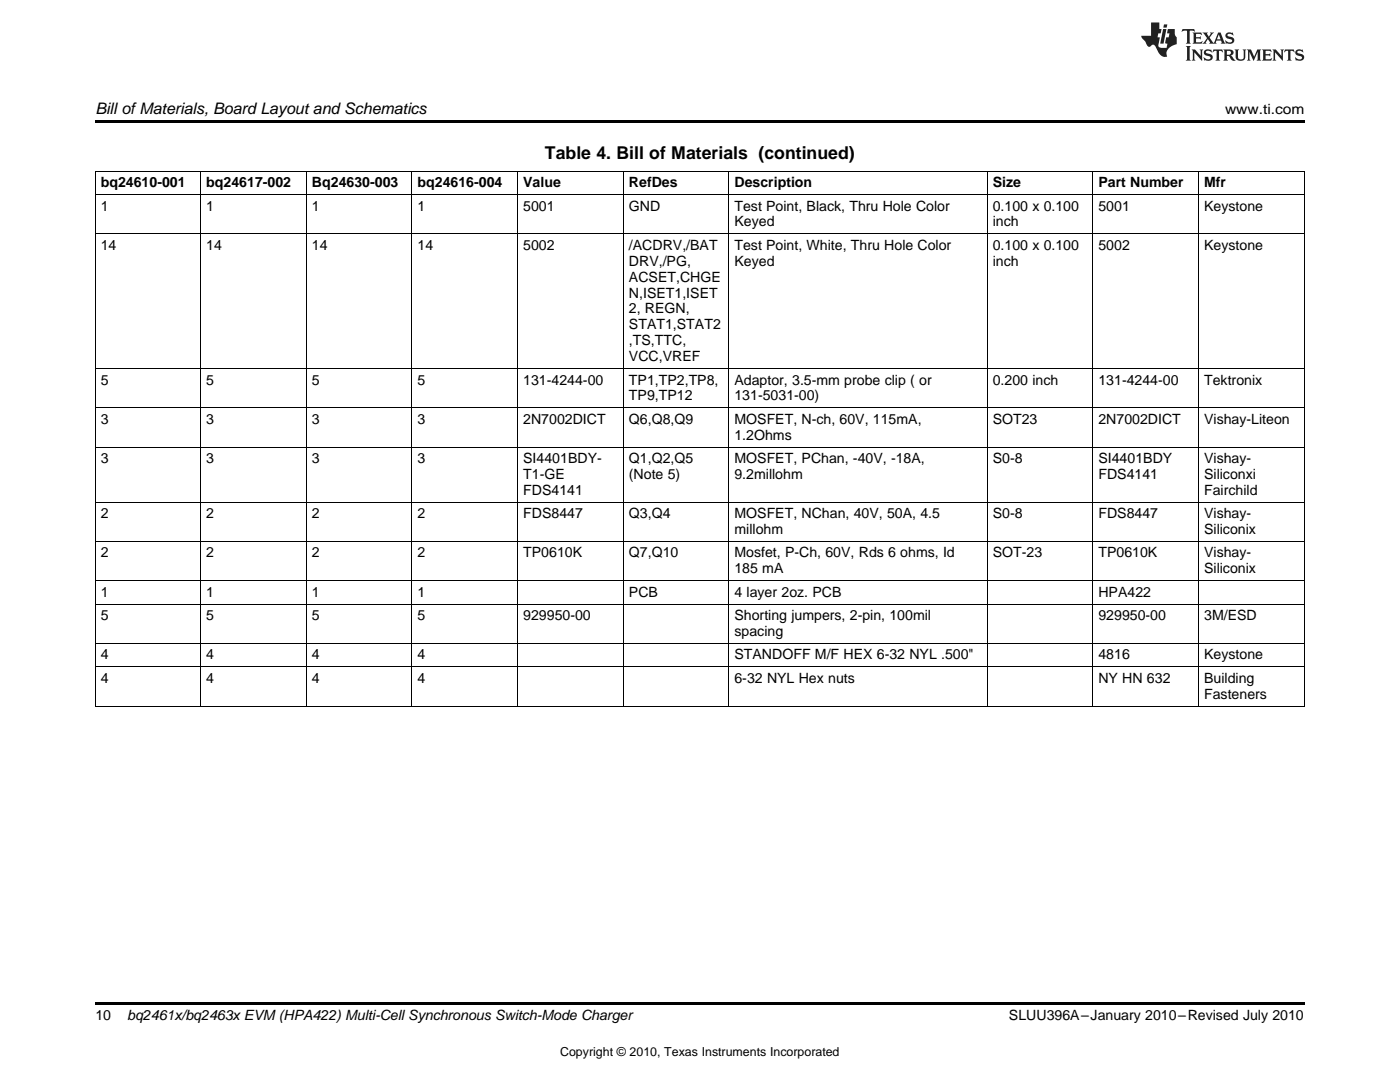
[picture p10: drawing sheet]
<svg xmlns="http://www.w3.org/2000/svg" width="279mm" height="216mm" viewBox="0 0 279 216" stroke-linecap="round" stroke-linejoin="round" font-family="sans-serif">
<defs><g id="words">
<text font-size="3.5" x="108.8" y="31.8">Table 4. Bill of Materials (continued)</text>
<text font-size="3.2" x="19" y="22.7">Bill ofMaterials, Board Layout and Schematics</text>
<g font-size="2.8">
<text x="244.5" y="22.7">www.ti.com</text>
<text x="20.1" y="37.4">bq24610-001</text>
<text x="41.2" y="37.4">bq24617-002</text>
<text x="62.3" y="37.4">Bq24630-003</text>
<text x="83.3" y="37.4">bq24616-004</text>
<text x="104.4" y="37.4">Value</text>
<text x="125.5" y="37.4">RefDes</text>
<text x="146.6" y="37.4">Description</text>
<text x="198.1" y="37.4">Size</text>
<text x="219.2" y="37.4">Part Number</text>
<text x="240.3" y="37.4">Mfr</text>
<text x="20.1" y="42">1</text>
<text x="41.2" y="42">1</text>
<text x="62.3" y="42">1</text>
<text x="83.3" y="42">1</text>
<text x="104.4" y="42">5001</text>
<text x="125.5" y="42">GND</text>
<text x="146.6" y="42">Test Point, Black, Thru Hole Color</text>
<text x="146.6" y="45.2">Keyed</text>
<text x="198.1" y="42">0.100 x 0.100</text>
<text x="198.1" y="45.2">inch</text>
<text x="219.2" y="42">5001</text>
<text x="240.3" y="42">Keystone</text>
<text x="20.1" y="49.8">14</text>
<text x="41.2" y="49.8">14</text>
<text x="62.3" y="49.8">14</text>
<text x="83.3" y="49.8">14</text>
<text x="104.4" y="49.8">5002</text>
<text x="125.5" y="49.8">/ACDRV,/BAT</text>
<text x="125.5" y="53">DRV,/PG,</text>
<text x="146.6" y="49.8">Test Point, White, Thru Hole Color</text>
<text x="146.6" y="53">Keyed</text>
<text x="198.1" y="49.8">0.100 x 0.100</text>
<text x="198.1" y="53">inch</text>
<text x="219.2" y="49.8">5002</text>
<text x="240.3" y="49.8">Keystone</text>
<text x="125.5" y="56.2">ACSET,CHGE</text>
<text x="125.5" y="59.4">N,ISET1,ISET</text>
<text x="125.5" y="62.5">2, REGN,</text>
<text x="125.5" y="65.7">STAT1,STAT2</text>
<text x="125.5" y="68.9">,TS,TTC,</text>
<text x="20.1" y="76.7">5</text>
<text x="41.2" y="76.7">5</text>
<text x="62.3" y="76.7">5</text>
<text x="83.3" y="76.7">5</text>
<text x="104.4" y="76.7">131-4244-00</text>
<text x="125.5" y="72.1">VCC,VREF</text>
<text x="125.5" y="76.7">TP1,TP2,TP8,</text>
<text x="146.6" y="76.7">Adaptor, 3.5-mm probe clip ( or</text>
<text x="198.1" y="76.7">0.200 inch</text>
<text x="219.2" y="76.7">131-4244-00</text>
<text x="240.3" y="76.7">Tektronix</text>
<text x="125.5" y="79.9">TP9,TP12</text>
<text x="146.6" y="79.9">131-5031-00)</text>
<text x="20.1" y="84.6">3</text>
<text x="41.2" y="84.6">3</text>
<text x="62.3" y="84.6">3</text>
<text x="83.3" y="84.6">3</text>
<text x="104.4" y="84.6">2N7002DICT</text>
<text x="125.5" y="84.6">Q6,Q8,Q9</text>
<text x="146.6" y="84.6">MOSFET, N-ch, 60V, 115mA,</text>
<text x="146.6" y="87.7">1.2Ohms</text>
<text x="198.1" y="84.6">SOT23</text>
<text x="219.2" y="84.6">2N7002DICT</text>
<text x="240.3" y="84.6">Vishay-Liteon</text>
<text x="20.1" y="92.4">3</text>
<text x="41.2" y="92.4">3</text>
<text x="62.3" y="92.4">3</text>
<text x="83.3" y="92.4">3</text>
<text x="104.4" y="92.4">SI4401BDY-</text>
<text x="104.4" y="95.6">T1-GE</text>
<text x="125.5" y="92.4">Q1,Q2,Q5</text>
<text x="125.5" y="95.6">(Note 5)</text>
<text x="146.6" y="92.4">MOSFET, PChan, -40V, -18A,</text>
<text x="146.6" y="95.6">9.2millohm</text>
<text x="198.1" y="92.4">S0-8</text>
<text x="219.2" y="92.4">SI4401BDY</text>
<text x="219.2" y="95.6">FDS4141</text>
<text x="240.3" y="92.4">Vishay-</text>
<text x="240.3" y="95.6">Siliconxi</text>
<text x="104.4" y="98.7">FDS4141</text>
<text x="240.3" y="98.7">Fairchild</text>
<text x="20.1" y="103.4">2</text>
<text x="41.2" y="103.4">2</text>
<text x="62.3" y="103.4">2</text>
<text x="83.3" y="103.4">2</text>
<text x="104.4" y="103.4">FDS8447</text>
<text x="125.5" y="103.4">Q3,Q4</text>
<text x="146.6" y="103.4">MOSFET, NChan, 40V, 50A, 4.5</text>
<text x="146.6" y="106.6">millohm</text>
<text x="198.1" y="103.4">S0-8</text>
<text x="219.2" y="103.4">FDS8447</text>
<text x="240.3" y="103.4">Vishay-</text>
<text x="240.3" y="106.6">Siliconix</text>
<text x="20.1" y="111.2">2</text>
<text x="41.2" y="111.2">2</text>
<text x="62.3" y="111.2">2</text>
<text x="83.3" y="111.2">2</text>
<text x="104.4" y="111.2">TP0610K</text>
<text x="125.5" y="111.2">Q7,Q10</text>
<text x="146.6" y="111.2">Mosfet, P-Ch, 60V, Rds 6 ohms, Id</text>
<text x="198.1" y="111.2">SOT-23</text>
<text x="219.2" y="111.2">TP0610K</text>
<text x="240.3" y="111.2">Vishay-</text>
<text x="20.1" y="119.1">1</text>
<text x="41.2" y="119.1">1</text>
<text x="62.3" y="119.1">1</text>
<text x="83.3" y="119.1">1</text>
<text x="125.5" y="119.1">PCB</text>
<text x="146.6" y="114.4">185 mA</text>
<text x="146.6" y="119.1">4 layer 2oz. PCB</text>
<text x="219.2" y="119.1">HPA422</text>
<text x="240.3" y="114.4">Siliconix</text>
<text x="20.1" y="123.7">5</text>
<text x="41.2" y="123.7">5</text>
<text x="62.3" y="123.7">5</text>
<text x="83.3" y="123.7">5</text>
<text x="104.4" y="123.7">929950-00</text>
<text x="146.6" y="123.7">Shorting jumpers, 2-pin, 100mil</text>
<text x="219.2" y="123.7">929950-00</text>
<text x="240.3" y="123.7">3M/ESD</text>
<text x="20.1" y="131.6">4</text>
<text x="41.2" y="131.6">4</text>
<text x="62.3" y="131.6">4</text>
<text x="83.3" y="131.6">4</text>
<text x="146.6" y="126.9">spacing</text>
<text x="146.6" y="131.6">STANDOFF M/F HEX 6-32 NYL .500&quot;</text>
<text x="219.2" y="131.6">4816</text>
<text x="240.3" y="131.6">Keystone</text>
<text x="20.1" y="136.2">4</text>
<text x="41.2" y="136.2">4</text>
<text x="62.3" y="136.2">4</text>
<text x="83.3" y="136.2">4</text>
<text x="146.6" y="136.2">6-32 NYL Hex nuts</text>
<text x="219.2" y="136.2">NY HN 632</text>
<text x="240.3" y="136.2">Building</text>
<text x="240.3" y="139.4">Fasteners</text>
<text x="19" y="203.5">10</text>
<text x="25.4" y="203.6">bq2461x/bq2463x EVM (HPA422) Multi-Cell Synchronous Switch-Mode Charger</text>
<text x="201.4" y="203.6">SLUU396A–January 2010–Revised July 2010</text>
</g>
<text font-size="2.5" x="111.8" y="210.7">Copyright © 2010, Texas Instruments Incorporated</text>
</g></defs>
<g fill="#231f20">
<path d="M236 5.8l-.1 .6 .4-.3h.6v.2v2.1l-.2 .3h.9l-.2-.3v-2.1l.1-.2h.5l.5 .3-.2-.6zM238 6.5l.2 .4v1.5l-.2 .3h1.8l.2-.5a1.04 1.04 0 0 1-1.3 .1v-.6h.6l.3 .2v-.7l-.3 .2h-.6v-.6h.8l.4 .2-.2-.5zM240 6.5l.9 1.1-.9 1.1h.8l-.2-.2 .4-.7 .5 .7-.2 .2h1.5l-.2-.2 .2-.4h.9l.1 .4-.2 .2h1l-.3-.3-.7-1.9h-.5l-.9 2.1-.8-1.1 .9-1h-.8l.1 .3-.4 .5-.3-.6 .1-.2zM243.2 6.9l.4 .9h-.7zM244.8 6.6a.63 .63 0 0 0-.2 .7 .63 .63 0 0 0 .6 .4l.6 .2 .1 .2a.75 .75 0 0 1-.7 .4 .75 .75 0 0 1-.6-.5l.1 .7 .1-.1a1.11 1.11 0 0 0 1.5-.5 1.13 1.13 0 0 0-1.2-.9l-.1-.3a1.04 1.04 0 0 1 1.2 .2l-.2-.6-.2 .1-.4-.1zM236.7 9.2l.2 .3v2.2l-.2 .4h1l-.3-.4v-2.2l.3-.3zM237.8 9.9l.3 .3v1.5l-.3 .4h.8l-.2-.4v-1.3l1.5 1.7v-1.9l.2-.3h-.7l.2 .3v.9l-1.1-1.2zM240.5 10a.62 .62 0 0 0-.2 .7 .62 .62 0 0 0 .6 .4l.6 .2 .1 .2a.76 .76 0 0 1-.7 .4 .76 .76 0 0 1-.7-.5l.2 .7 .1-.1a1.11 1.11 0 0 0 1.5-.6 1.13 1.13 0 0 0-1.2-.8l-.1-.3a1.04 1.04 0 0 1 1.2 .1l-.2-.5-.2 .1-.5-.2zM242.2 9.9l-.2 .6a.61 .61 0 0 1 .8-.3v1.5l-.2 .4h.9l-.2-.4v-1.5a.63 .63 0 0 1 .7 .3l-.1-.6zM244.1 9.9l.3 .3v1.5l-.3 .4h1l-.2-.2-.1-.7 .6 .2a.76 .76 0 0 0 1.2 .6l-1-.9a.58 .58 0 0 0 .6-.6 .58 .58 0 0 0-.5-.6zM244.9 10.2l.1-.1a.45 .45 0 0 1 .5 .1 .45 .45 0 0 1 .1 .5l-.8 .2zM246.4 9.9l.2 .2a2.17 2.17 0 0 0 .3 1.9 .99 .99 0 0 0 1.6-.7v-1.1l.2-.3h-.7l.2 .2a1.92 1.92 0 0 1-.2 1.7 .6 .6 0 0 1-.9-.5v-1.1l.2-.3zM248.9 9.9l.2 .3v1.5l-.2 .4h.7l-.2-.4v-1.4l.8 1.8 .8-1.8v1.4l-.2 .4h.9l-.2-.4v-1.5l.2-.3h-.8l-.6 1.4-.6-1.4zM251.9 9.9l.2 .3v1.5l-.2 .4h1.8l.1-.6a1.04 1.04 0 0 1-1.2 .2v-.6h.5l.4 .1v-.6l-.4 .2h-.5v-.6h.8l.3 .2-.1-.5zM254 9.9l.2 .3v1.5l-.2 .4h.7l-.2-.4v-1.3l1.5 1.7v-1.9l.2-.3h-.7l.2 .3v.9l-1.1-1.2zM256.4 9.9l-.1 .6a.61 .61 0 0 1 .7-.3l.1 1.5-.3 .4h1l-.3-.4 .1-1.5a.63 .63 0 0 1 .7 .3l-.1-.6zM258.7 10a.62 .62 0 0 0-.2 .7 .62 .62 0 0 0 .6 .4l.6 .2 .1 .2a.76 .76 0 0 1-.7 .4 .76 .76 0 0 1-.6-.5l.1 .7 .1-.1a1.11 1.11 0 0 0 1.6-.6 1.13 1.13 0 0 0-1.3-.8l-.1-.3a1.04 1.04 0 0 1 1.2 .1l-.1-.5-.2 .1-.5-.2z"/>
<path d="M229.7 4.5v2.6h-1.9v.4l.8 .9a.91 .91 0 0 0 1 .9 .56 .56 0 0 1 .5-.4 .56 .56 0 0 1 .5 .3l.4 .8a1.53 1.53 0 0 0 1.9 1.3 1.54 1.54 0 0 1 1-2.1l.9-.4v-1.4a1.52 1.52 0 0 1-.4-1.6h-1.3l-.2 .9h.5l-.2 .8h-.5l-.1 .9v.2l.4 .1-.2 .9a1.93 1.93 0 0 1-1.6-.3l.3-1.8h-.5l.2-.8h.4l.2-.9h-.4v-1.3zM232.1 5.8l-.6 2.9h.7l.6-2.9zM232.3 4.9l-.1 .6h.6l.2-.6z"/>
</g>
<path d="M19 24h241.3v.6h-241.3zM19 200h241.3v.6h-241.3z" fill="#000"/>
<g fill="none" stroke="#000" stroke-width=".2">
<path d="M19 38.9h241.3M19 34.2h241.3M19.1 34.3v106.6M40.1 34.3v106.6M61.2 34.3v106.6M82.2 34.3v106.6M103.3 34.3v106.6M124.4 34.3v106.6M145.5 34.3v106.6M197 34.3v106.6M218.1 34.3v106.6M239.2 34.3v106.6"/>
<path d="M260.3 34.3v106.6M19 46.7h241.3M19 73.6h241.3M19 89.2h241.3M19 81.4h241.3M19 115.9h241.3M19 108.1h241.3M19 100.2h241.3M19 133.1h241.3M19 128.4h241.3M19 120.6h241.3M19 140.9h241.3"/>
</g>
<use href="#words"/>
</svg>
